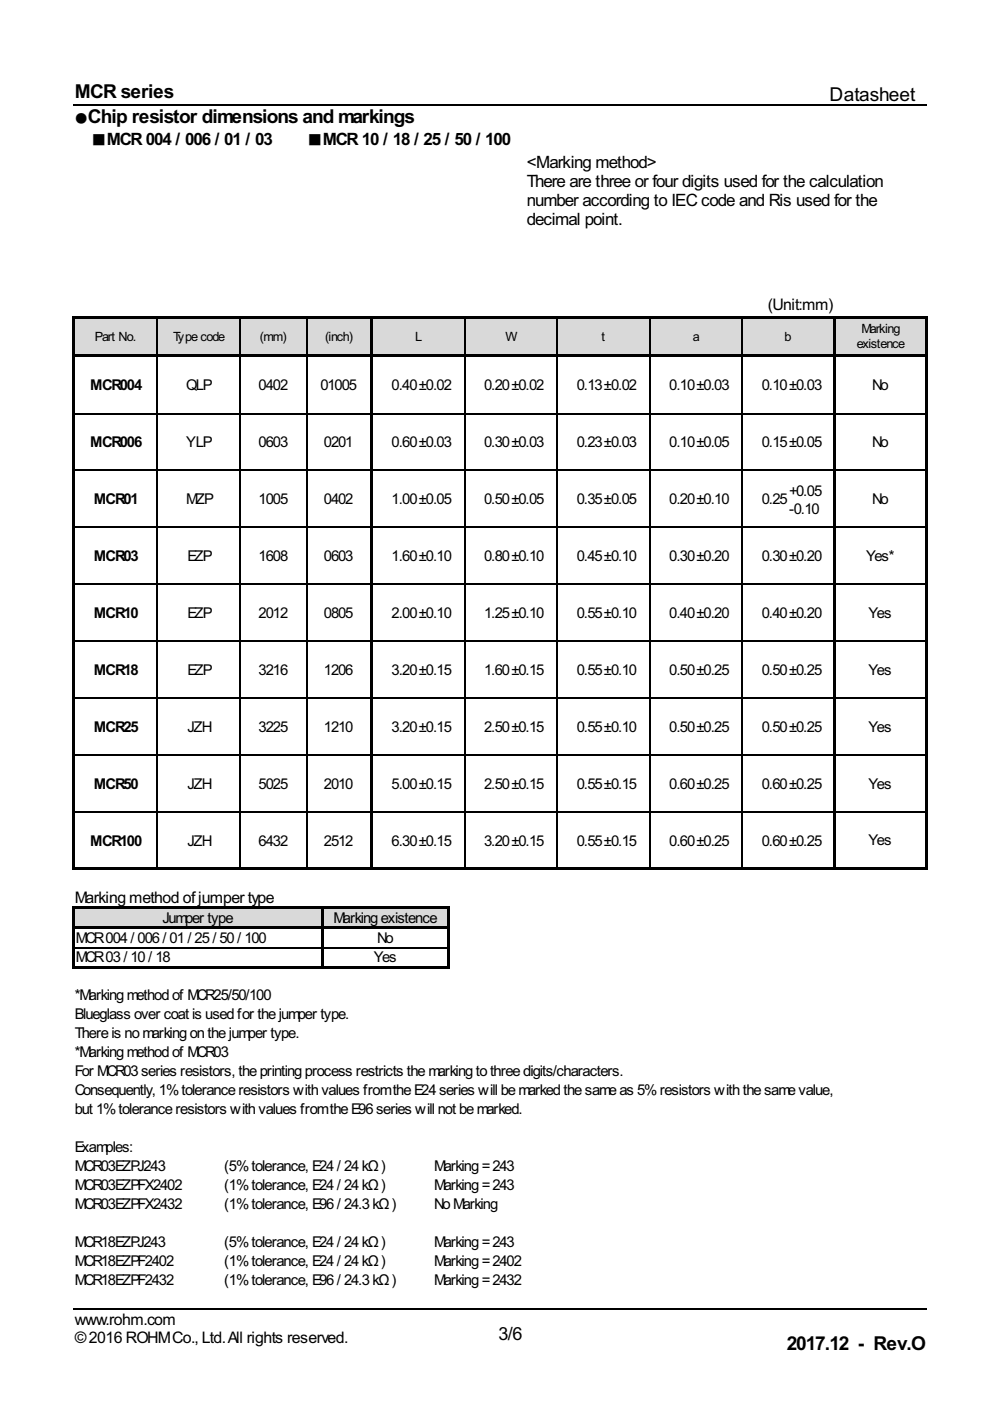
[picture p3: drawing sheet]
<svg xmlns="http://www.w3.org/2000/svg" width="210mm" height="297mm" viewBox="0 0 210 297" stroke-linecap="round" stroke-linejoin="round" font-family="sans-serif">
<defs><g id="words">
<g font-size="4.5">
<text x="15.8" y="20.9">MCR series</text>
<text x="175.9" y="21.4">Datasheet</text>
<text x="18.6" y="26.2">Chip resistor dimensions and markings</text>
<text x="166.8" y="286.3">2017.12 - Rev.O</text>
</g>
<text font-size="4.3" x="105.7" y="284">3/6</text>
<g font-size="4">
<text x="22.6" y="30.7">MCR 004 / 006 / 01 / 03</text>
<text x="68.4" y="30.7">MCR 10 / 18 / 25 / 50 / 100</text>
<text x="111.7" y="35.7">&lt;Marking method&gt;</text>
<text x="111.7" y="39.7">There are three or four digits used for the calculation</text>
<text x="111.7" y="43.8">number according to IEC code and Ris used for the</text>
<text x="111.7" y="47.8">decimal point.</text>
</g>
<g font-size="3.8">
<text x="162.8" y="65.7">(Unit:mm)</text>
<text x="15.8" y="191.5">Marking method of jumper type</text>
<text x="15.8" y="281">www.rohm.com</text>
<text x="15.8" y="284.8">© 2016 ROHM Co., Ltd. All rights reserved.</text>
</g>
<g font-size="3.5">
<text x="19.1" y="82.8">MCR004</text>
<text x="39.5" y="82.8">QLP</text>
<text x="54.8" y="82.8">0402</text>
<text x="67.9" y="82.8">01005</text>
<text x="83" y="82.8">0.40±0.02</text>
<text x="102.6" y="82.8">0.20±0.02</text>
<text x="122.3" y="82.8">0.13±0.02</text>
<text x="141.9" y="82.8">0.10±0.03</text>
<text x="161.5" y="82.8">0.10±0.03</text>
<text x="184.9" y="82.8">No</text>
<text x="19.1" y="94.8">MCR006</text>
<text x="39.5" y="94.8">YLP</text>
<text x="54.8" y="94.8">0603</text>
<text x="68.7" y="94.8">0201</text>
<text x="83" y="94.8">0.60±0.03</text>
<text x="102.6" y="94.8">0.30±0.03</text>
<text x="122.3" y="94.8">0.23±0.03</text>
<text x="141.9" y="94.8">0.10±0.05</text>
<text x="161.5" y="94.8">0.15±0.05</text>
<text x="184.9" y="94.8">No</text>
<text x="19.9" y="106.9">MCR01</text>
<text x="39.5" y="106.9">MZP</text>
<text x="54.8" y="106.9">1005</text>
<text x="68.7" y="106.9">0402</text>
<text x="83" y="106.9">1.00±0.05</text>
<text x="102.6" y="106.9">0.50±0.05</text>
<text x="122.3" y="106.9">0.35±0.05</text>
<text x="141.9" y="106.9">0.20±0.10</text>
<text x="161.5" y="106.9">0.25</text>
<text x="167.3" y="105.2">+0.05</text>
<text x="184.9" y="106.9">No</text>
<text x="167.3" y="108.9">-0.10</text>
<text x="19.9" y="119">MCR03</text>
<text x="39.7" y="119">EZP</text>
<text x="54.8" y="119">1608</text>
<text x="68.7" y="119">0603</text>
<text x="83" y="119">1.60±0.10</text>
<text x="102.6" y="119">0.80±0.10</text>
<text x="122.3" y="119">0.45±0.10</text>
<text x="141.9" y="119">0.30±0.20</text>
<text x="161.5" y="119">0.30±0.20</text>
<text x="183.7" y="119">Yes*</text>
<text x="19.9" y="131.1">MCR10</text>
<text x="39.7" y="131.1">EZP</text>
<text x="54.8" y="131.1">2012</text>
<text x="68.7" y="131.1">0805</text>
<text x="83" y="131.1">2.00±0.10</text>
<text x="102.6" y="131.1">1.25±0.10</text>
<text x="122.3" y="131.1">0.55±0.10</text>
<text x="141.9" y="131.1">0.40±0.20</text>
<text x="161.5" y="131.1">0.40±0.20</text>
<text x="184.2" y="131.1">Yes</text>
<text x="19.9" y="143.2">MCR18</text>
<text x="39.7" y="143.2">EZP</text>
<text x="54.8" y="143.2">3216</text>
<text x="68.7" y="143.2">1206</text>
<text x="83" y="143.2">3.20±0.15</text>
<text x="102.6" y="143.2">1.60±0.15</text>
<text x="122.3" y="143.2">0.55±0.10</text>
<text x="141.9" y="143.2">0.50±0.25</text>
<text x="161.5" y="143.2">0.50±0.25</text>
<text x="184.2" y="143.2">Yes</text>
<text x="19.9" y="155.2">MCR25</text>
<text x="39.7" y="155.2">JZH</text>
<text x="54.8" y="155.2">3225</text>
<text x="68.7" y="155.2">1210</text>
<text x="83" y="155.2">3.20±0.15</text>
<text x="102.6" y="155.2">2.50±0.15</text>
<text x="122.3" y="155.2">0.55±0.10</text>
<text x="141.9" y="155.2">0.50±0.25</text>
<text x="161.5" y="155.2">0.50±0.25</text>
<text x="184.2" y="155.2">Yes</text>
<text x="19.9" y="167.3">MCR50</text>
<text x="39.7" y="167.3">JZH</text>
<text x="54.8" y="167.3">5025</text>
<text x="68.7" y="167.3">2010</text>
<text x="83" y="167.3">5.00±0.15</text>
<text x="102.6" y="167.3">2.50±0.15</text>
<text x="122.3" y="167.3">0.55±0.15</text>
<text x="141.9" y="167.3">0.60±0.25</text>
<text x="161.5" y="167.3">0.60±0.25</text>
<text x="184.2" y="167.3">Yes</text>
<text x="19.1" y="179.4">MCR100</text>
<text x="39.7" y="179.4">JZH</text>
<text x="54.8" y="179.4">6432</text>
<text x="68.7" y="179.4">2512</text>
<text x="83" y="179.4">6.30±0.15</text>
<text x="102.6" y="179.4">3.20±0.15</text>
<text x="122.3" y="179.4">0.55±0.15</text>
<text x="141.9" y="179.4">0.60±0.25</text>
<text x="161.5" y="179.4">0.60±0.25</text>
<text x="184.2" y="179.1">Yes</text>
<text x="34.5" y="195.7">Jumper type</text>
<text x="70.7" y="195.7">Marking existence</text>
<text x="16.1" y="200">MCR004 / 006 / 01 / 25 / 50 / 100</text>
<text x="80" y="200">No</text>
<text x="16.1" y="204">MCR03 / 10 / 18</text>
<text x="79.2" y="204">Yes</text>
<text x="15.8" y="212.1">*Marking method of MCR25/50/100</text>
<text x="15.8" y="216.1">Blueglass over coat is used for the jumper type.</text>
<text x="15.8" y="220.1">There is no marking on the jumper type.</text>
<text x="15.8" y="224.2">*Marking method of MCR03</text>
<text x="15.8" y="228.2">For MCR03 series resistors, the printingprocess restricts the marking to three digits/characters.</text>
<text x="15.8" y="232.2">Consequently, 1% tolerance resistors withvalues from the E24 series will be marked the same as 5% resistors with thesame value,</text>
<text x="15.8" y="236.2">but 1% tolerance resistors with values fromthe E96 series will not be marked.</text>
<text x="15.8" y="244.3">Examples:</text>
<text x="15.8" y="248.3">MCR03EZPJ243</text>
<text x="47.5" y="248.3">(5% tolerance, E24 / 24 kΩ)</text>
<text x="92.1" y="248.3">Marking = 243</text>
<text x="15.8" y="252.3">MCR03EZPFX2402</text>
<text x="15.8" y="256.4">MCR03EZPFX2432</text>
<text x="47.5" y="252.3">(1% tolerance, E24 / 24 kΩ)</text>
<text x="47.5" y="256.4">(1% tolerance, E96 / 24.3 kΩ)</text>
<text x="92.1" y="252.3">Marking = 243</text>
<text x="92.1" y="256.4">No Marking</text>
<text x="15.8" y="264.4">MCR18EZPJ243</text>
<text x="15.8" y="268.4">MCR18EZPF2402</text>
<text x="47.5" y="264.4">(5% tolerance, E24 / 24 kΩ)</text>
<text x="47.5" y="268.4">(1% tolerance, E24 / 24 kΩ)</text>
<text x="92.1" y="264.4">Marking = 243</text>
<text x="92.1" y="268.4">Marking = 2402</text>
<text x="15.8" y="272.5">MCR18EZPF2432</text>
<text x="47.5" y="272.5">(1% tolerance, E96 / 24.3 kΩ)</text>
<text x="92.1" y="272.5">Marking = 2432</text>
</g>
<g font-size="3.3">
<text x="19.4" y="30.7">■</text>
<text x="65.2" y="30.7">■</text>
</g>
<g font-size="3">
<text x="182.7" y="70.7">Marking</text>
<text x="20.1" y="72.2">Part No.</text>
<text x="36.7" y="72.2">Type code</text>
<text x="55.1" y="72.2">(mm)</text>
<text x="68.9" y="72.2">(inch)</text>
<text x="88" y="72.2">L</text>
<text x="107.2" y="72.2">W</text>
<text x="127.6" y="72.2">t</text>
<text x="146.9" y="72.2">a</text>
<text x="166.3" y="72.2">b</text>
<text x="181.6" y="73.7">existence</text>
</g>
<text font-size="2.8" x="15.8" y="26.2">●</text>
</g></defs>
<g fill="#d9d9d9">
<path d="M15.6 67.4h17.6v8.1h-17.6z"/>
<path d="M33.2 67.4h17.6v8.1h-17.6z"/>
<path d="M50.8 67.4h14.1v8.1h-14.1z"/>
<path d="M64.9 67.4h13.8v8.1h-13.8z"/>
<path d="M78.7 67.4h19.7v8.1h-19.7z"/>
<path d="M98.4 67.4h19.6v8.1h-19.6z"/>
<path d="M118 67.4h19.6v8.1h-19.6z"/>
<path d="M137.6 67.4h19.6v8.1h-19.6z"/>
<path d="M157.2 67.4h19.7v8.1h-19.7z"/>
<path d="M176.9 67.4h19.6v8.1h-19.6z"/>
<path d="M15.6 192.5h52.8v4.2h-52.8z"/>
<path d="M68.4 192.5h26.7v4.2h-26.7z"/>
</g>
<g fill="none" stroke="#000" stroke-width=".25">
<path d="M15.6 22.3h180.9M33.3 67.2v117.2M50.9 67.2v117.2M65 67.2v117.2M98.5 67.2v117.2M118.1 67.2v117.2M137.7 67.2v117.2M157.4 67.2v117.2M15.3 87.7h181.4M15.3 99.7h181.4M15.3 111.8h181.4M15.3 123.9h181.4"/>
<path d="M15.3 136h181.4M15.3 148.1h181.4M15.3 160.1h181.4M15.3 172.2h181.4M15.3 200.9h80M15.6 277.6h180.9"/>
</g>
<g fill="#000">
<path d="M15.3 67.4h.5v4h-.5zM15.3 67.2h18.2v.5h-18.2zM15.3 75.2h18.2v.5h-18.2zM15.3 67.2h.5v8.5h-.5zM15.3 71.4h.5v4.1h-.5zM15.3 75.5h.5v4h-.5zM15.3 75.2h.5v12.6h-.5zM15.3 79.5h.5v4h-.5zM15.6 67.2h3.5v.5h-3.5zM19.1 67.2h45.8v.5h-45.8zM33.2 67.2h17.9v.5h-17.9zM33.2 75.2h17.9v.5h-17.9z"/>
<path d="M50.8 67.2h14.4v.5h-14.4zM50.8 75.2h14.4v.5h-14.4zM64.9 67.2h46.5v.5h-46.5zM64.9 67.2h14.1v.5h-14.1zM64.9 75.2h14.1v.5h-14.1zM78.5 67.2h.5v8.5h-.5zM78.5 67.2h20.1v.5h-20.1zM78.5 75.2h20.1v.5h-20.1zM78.5 75.2h.5v12.6h-.5zM78.5 75.2h10.1v.5h-10.1zM88.6 75.2h10v.5h-10zM98.4 67.2h19.8v.5h-19.8z"/>
<path d="M98.4 75.2h19.8v.5h-19.8zM98.4 75.2h9.8v.5h-9.8zM108.2 75.2h10v.5h-10zM111.4 67.2h3.3v.5h-3.3zM114.7 67.2h3.3v.5h-3.3zM118 67.2h3.3v.5h-3.3zM118 67.2h19.9v.5h-19.9zM118 75.2h19.9v.5h-19.9zM118 75.2h9.8v.5h-9.8zM121.3 67.2h3.2v.5h-3.2zM124.5 67.2h3.3v.5h-3.3zM127.8 67.2h3.3v.5h-3.3z"/>
<path d="M127.8 75.2h10.1v.5h-10.1zM131.1 67.2h3.2v.5h-3.2zM134.3 67.2h3.3v.5h-3.3zM137.6 67.2h3.3v.5h-3.3zM137.6 67.2h19.9v.5h-19.9zM137.6 75.2h19.9v.5h-19.9zM137.6 75.2h9.8v.5h-9.8zM140.9 67.2h3.3v.5h-3.3zM144.2 67.2h3.2v.5h-3.2zM147.4 67.2h3.3v.5h-3.3zM147.4 75.2h10.1v.5h-10.1zM150.7 67.2h3.3v.5h-3.3z"/>
<path d="M154 67.2h3.2v.5h-3.2zM157.2 67.2h19.7v.5h-19.7zM157.2 67.2h19.9v.5h-19.9zM157.2 75.2h19.9v.5h-19.9zM157.2 75.2h9.9v.5h-9.9zM167.1 75.2h10v.5h-10zM176.6 67.2h.5v8.5h-.5zM176.6 67.2h20.1v.5h-20.1zM176.6 75.2h20.1v.5h-20.1zM176.6 75.2h.5v12.6h-.5zM176.9 67.2h3.2v.5h-3.2zM180.1 67.2h3.3v.5h-3.3z"/>
<path d="M183.4 67.2h3.3v.5h-3.3zM186.7 67.2h3.2v.5h-3.2zM189.9 67.2h3.3v.5h-3.3zM193.2 67.2h3.3v.5h-3.3zM196.2 67.2h.5v8.5h-.5zM196.2 67.4h.5v4h-.5zM196.2 71.4h.5v4.1h-.5zM196.2 75.2h.5v12.6h-.5zM196.2 75.5h.5v4h-.5zM196.2 79.5h.5v4h-.5zM15.3 83.5h.5v4h-.5zM15.3 87.5h.5v4.1h-.5z"/>
<path d="M15.3 87.5h.5v12.4h-.5zM15.3 91.6h.5v4h-.5zM15.3 95.6h.5v4h-.5zM15.3 99.6h.5v4h-.5zM15.3 99.6h.5v12.4h-.5zM78.5 87.5h.5v12.4h-.5zM78.5 99.6h.5v12.4h-.5zM176.6 87.5h.5v12.4h-.5zM176.6 99.6h.5v12.4h-.5zM196.2 83.5h.5v4h-.5zM196.2 87.5h.5v12.4h-.5zM196.2 87.5h.5v4.1h-.5z"/>
<path d="M196.2 91.6h.5v4h-.5zM196.2 95.6h.5v4h-.5zM196.2 99.6h.5v12.4h-.5zM196.2 99.6h.5v4h-.5zM15.3 103.6h.5v4.1h-.5zM15.3 107.7h.5v4h-.5zM15.3 111.7h.5v4h-.5zM15.3 111.7h.5v12.3h-.5zM15.3 115.7h.5v4.1h-.5zM15.3 119.8h.5v4h-.5zM78.5 111.7h.5v12.3h-.5zM176.6 111.7h.5v12.3h-.5z"/>
<path d="M196.2 103.6h.5v4.1h-.5zM196.2 107.7h.5v4h-.5zM196.2 111.7h.5v12.3h-.5zM196.2 111.7h.5v4h-.5zM196.2 115.7h.5v4.1h-.5zM196.2 119.8h.5v4h-.5zM15.3 123.8h.5v4h-.5zM15.3 123.8h.5v12.3h-.5zM15.3 127.8h.5v4h-.5zM15.3 131.8h.5v4.1h-.5zM15.3 135.9h.5v4h-.5zM15.3 135.9h.5v12.3h-.5z"/>
<path d="M15.3 139.9h.5v4h-.5zM78.5 123.8h.5v12.3h-.5zM78.5 135.9h.5v12.3h-.5zM176.6 123.8h.5v12.3h-.5zM176.6 135.9h.5v12.3h-.5zM196.2 123.8h.5v12.3h-.5zM196.2 123.8h.5v4h-.5zM196.2 127.8h.5v4h-.5zM196.2 131.8h.5v4.1h-.5zM196.2 135.9h.5v12.3h-.5zM196.2 135.9h.5v4h-.5zM196.2 139.9h.5v4h-.5z"/>
<path d="M15.3 143.9h.5v4h-.5zM15.3 147.9h.5v4.1h-.5zM15.3 147.9h.5v12.4h-.5zM15.3 152h.5v4h-.5zM15.3 156h.5v4h-.5zM78.5 147.9h.5v12.4h-.5zM176.6 147.9h.5v12.4h-.5zM196.2 143.9h.5v4h-.5zM196.2 147.9h.5v12.4h-.5zM196.2 147.9h.5v4.1h-.5zM196.2 152h.5v4h-.5zM196.2 156h.5v4h-.5z"/>
<path d="M15.3 160h.5v4h-.5zM15.3 160h.5v12.3h-.5zM15.3 164h.5v4.1h-.5zM15.3 168.1h.5v4h-.5zM15.3 172.1h.5v4h-.5zM15.3 172.1h.5v12.3h-.5zM15.3 176.1h.5v4h-.5zM78.5 160h.5v12.3h-.5zM78.5 172.1h.5v12.3h-.5zM176.6 160h.5v12.3h-.5zM176.6 172.1h.5v12.3h-.5zM196.2 160h.5v12.3h-.5z"/>
<path d="M196.2 160h.5v4h-.5zM196.2 164h.5v4.1h-.5zM196.2 168.1h.5v4h-.5zM196.2 172.1h.5v12.3h-.5zM196.2 172.1h.5v4h-.5zM196.2 176.1h.5v4h-.5zM15.3 183.9h18.2v.5h-18.2zM15.3 180.1h.5v4.1h-.5zM15.3 192.5h.5v4.2h-.5zM15.3 192.2h53.4v.5h-53.4zM15.3 196.5h53.4v.5h-53.4zM15.3 192.2h.5v4.8h-.5z"/>
<path d="M15.3 196.7h.5v4.1h-.5zM15.3 196.5h.5v4.5h-.5zM15.6 183.9h3.5v.5h-3.5zM15.6 192.2h49.3v.5h-49.3zM19.1 183.9h3.5v.5h-3.5zM22.6 183.9h3.6v.5h-3.6zM26.2 183.9h3.5v.5h-3.5zM29.7 183.9h3.5v.5h-3.5zM33.2 183.9h17.9v.5h-17.9zM33.2 183.9h3.5v.5h-3.5zM36.7 183.9h3.5v.5h-3.5zM40.2 183.9h3.6v.5h-3.6z"/>
<path d="M43.8 183.9h3.5v.5h-3.5zM47.3 183.9h3.5v.5h-3.5zM50.8 183.9h14.4v.5h-14.4zM50.8 183.9h3.5v.5h-3.5zM54.3 183.9h3.6v.5h-3.6zM57.9 183.9h3.5v.5h-3.5zM61.4 183.9h3.5v.5h-3.5zM64.9 183.9h14.1v.5h-14.1zM64.9 183.9h3.5v.5h-3.5zM64.9 192.2h3.5v.5h-3.5zM68.2 192.2h.5v4.8h-.5zM68.2 192.2h27.1v.5h-27.1z"/>
<path d="M68.2 196.5h27.1v.5h-27.1zM68.2 196.5h.5v4.5h-.5zM68.4 183.9h3.5v.5h-3.5zM68.4 192.2h3.5v.5h-3.5zM71.9 183.9h3.6v.5h-3.6zM71.9 192.2h3.6v.5h-3.6zM75.5 183.9h3.2v.5h-3.2zM75.5 192.2h3.2v.5h-3.2zM78.5 183.9h10.1v.5h-10.1zM78.7 183.9h3.3v.5h-3.3zM78.7 192.2h3.3v.5h-3.3zM82 183.9h3.3v.5h-3.3z"/>
<path d="M82 192.2h3.3v.5h-3.3zM85.3 183.9h3.3v.5h-3.3zM85.3 192.2h3.3v.5h-3.3zM88.6 183.9h10v.5h-10zM88.6 183.9h3.2v.5h-3.2zM88.6 192.2h3.2v.5h-3.2zM91.8 183.9h3.3v.5h-3.3zM91.8 192.2h3.3v.5h-3.3zM94.8 192.2h.5v4.8h-.5zM94.8 192.5h.5v4.2h-.5zM94.8 196.5h.5v4.5h-.5zM94.8 196.7h.5v4.1h-.5z"/>
<path d="M95.1 183.9h3.3v.5h-3.3zM98.4 183.9h9.8v.5h-9.8zM98.4 183.9h3.2v.5h-3.2zM101.6 183.9h3.3v.5h-3.3zM104.9 183.9h3.3v.5h-3.3zM108.2 183.9h10v.5h-10zM108.2 183.9h3.2v.5h-3.2zM111.4 183.9h3.3v.5h-3.3zM114.7 183.9h3.3v.5h-3.3zM118 183.9h9.8v.5h-9.8zM118 183.9h3.3v.5h-3.3zM121.3 183.9h3.2v.5h-3.2z"/>
<path d="M124.5 183.9h3.3v.5h-3.3zM127.8 183.9h10.1v.5h-10.1zM127.8 183.9h3.3v.5h-3.3zM131.1 183.9h3.2v.5h-3.2zM134.3 183.9h3.3v.5h-3.3zM137.6 183.9h9.8v.5h-9.8zM137.6 183.9h3.3v.5h-3.3zM140.9 183.9h3.3v.5h-3.3zM144.2 183.9h3.2v.5h-3.2zM147.4 183.9h10.1v.5h-10.1zM147.4 183.9h3.3v.5h-3.3zM150.7 183.9h3.3v.5h-3.3z"/>
<path d="M154 183.9h3.2v.5h-3.2zM157.2 183.9h9.9v.5h-9.9zM157.2 183.9h3.3v.5h-3.3zM160.5 183.9h3.3v.5h-3.3zM163.8 183.9h3.3v.5h-3.3zM167.1 183.9h10v.5h-10zM167.1 183.9h3.2v.5h-3.2zM170.3 183.9h3.3v.5h-3.3zM173.6 183.9h3.3v.5h-3.3zM176.6 183.9h20.1v.5h-20.1zM176.9 183.9h3.2v.5h-3.2zM180.1 183.9h3.3v.5h-3.3z"/>
<path d="M183.4 183.9h3.3v.5h-3.3zM186.7 183.9h3.2v.5h-3.2zM189.9 183.9h3.3v.5h-3.3zM193.2 183.9h3.3v.5h-3.3zM196.2 180.1h.5v4.1h-.5zM15.3 200.8h.5v4.2h-.5zM15.3 204.8h53.4v.5h-53.4zM15.3 200.8h.5v4.5h-.5zM15.6 204.8h3.5v.5h-3.5zM19.1 204.8h3.5v.5h-3.5zM22.6 204.8h3.6v.5h-3.6zM26.2 204.8h3.5v.5h-3.5z"/>
<path d="M29.7 204.8h3.5v.5h-3.5zM33.2 204.8h3.5v.5h-3.5zM36.7 204.8h3.5v.5h-3.5zM40.2 204.8h3.6v.5h-3.6zM43.8 204.8h3.5v.5h-3.5zM47.3 204.8h3.5v.5h-3.5zM50.8 204.8h3.5v.5h-3.5zM54.3 204.8h3.6v.5h-3.6zM57.9 204.8h3.5v.5h-3.5zM61.4 204.8h3.5v.5h-3.5zM64.9 204.8h3.5v.5h-3.5zM68.2 200.8h.5v4.5h-.5z"/>
<path d="M68.2 204.8h27.1v.5h-27.1zM68.4 204.8h3.5v.5h-3.5zM71.9 204.8h3.6v.5h-3.6zM75.5 204.8h3.2v.5h-3.2zM78.7 204.8h3.3v.5h-3.3zM82 204.8h3.3v.5h-3.3zM85.3 204.8h3.3v.5h-3.3zM88.6 204.8h3.2v.5h-3.2zM91.8 204.8h3.3v.5h-3.3zM94.8 200.8h.5v4.5h-.5zM94.8 200.8h.5v4.2h-.5z"/>
</g>
<use href="#words"/>
</svg>
